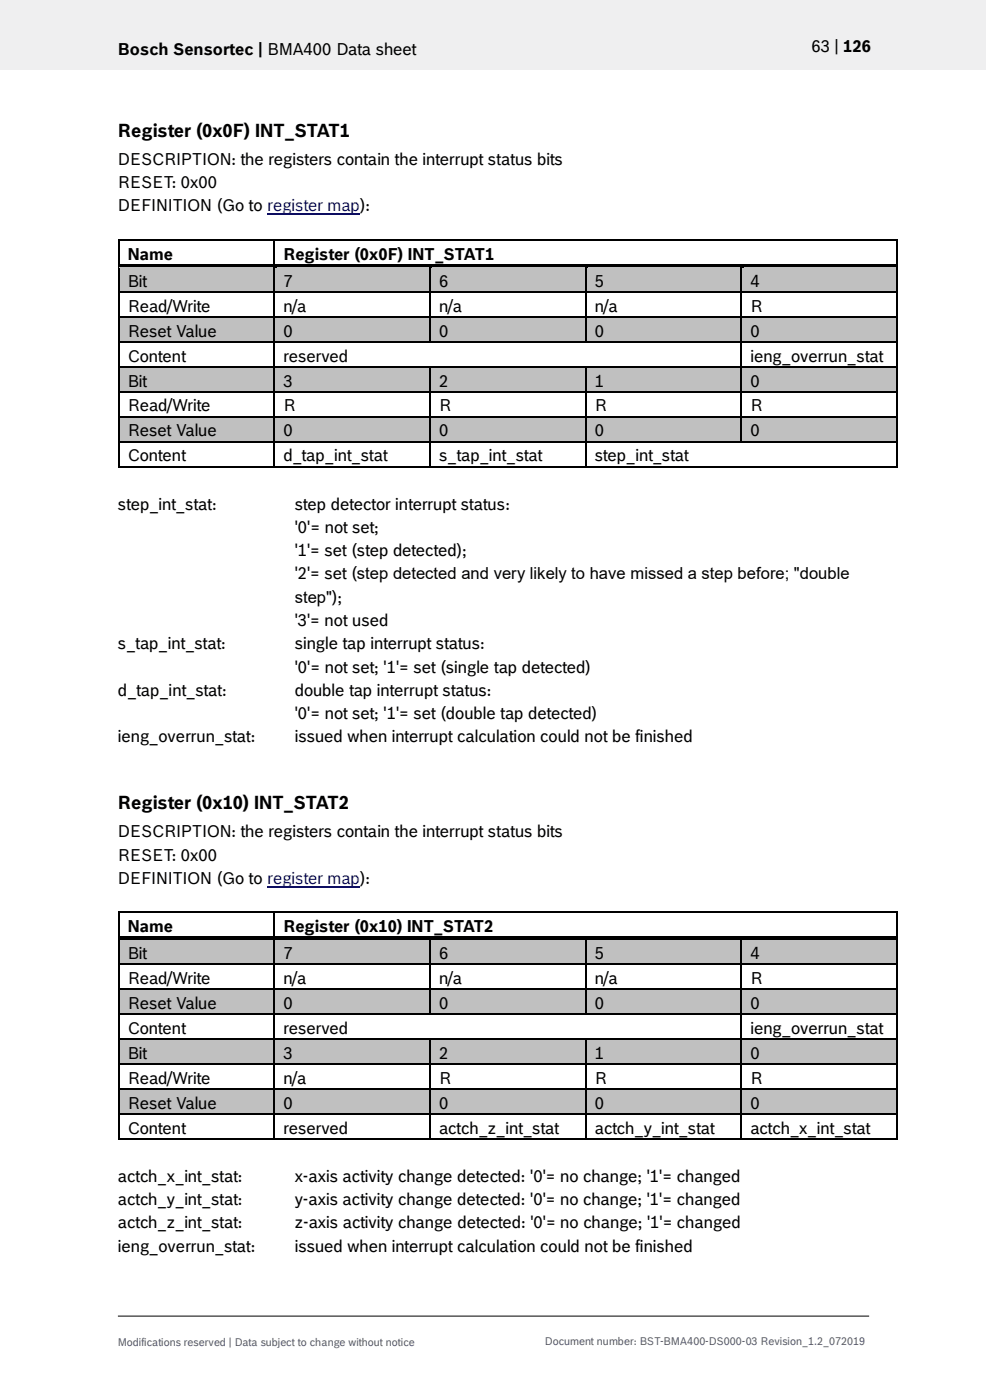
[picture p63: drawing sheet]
<svg xmlns="http://www.w3.org/2000/svg" width="210mm" height="297mm" viewBox="0 0 210 297" stroke-linecap="round" stroke-linejoin="round" font-family="sans-serif">
<defs><g id="words">
<g font-size="3.9">
<text x="25" y="29">Register (0x0F) INT_STAT1</text>
<text x="25" y="171.6">Register (0x10) INT_STAT2</text>
</g>
<g font-size="3.5">
<text x="25" y="11.6">Bosch Sensortec | BMA400 Data sheet</text>
<text x="172.1" y="11">63 | 126</text>
<text x="25" y="35">DESCRIPTION: the registers contain the interrupt status bits</text>
<text x="25" y="39.9">RESET: 0x00</text>
<text x="25" y="44.8">DEFINITION (Go to register map):</text>
<text x="27.1" y="55.1">Name</text>
<text x="60.1" y="55.1">Register (0x0F) INT_STAT1</text>
<text x="27.1" y="60.8">Bit</text>
<text x="60.1" y="60.8">7</text>
<text x="93.2" y="60.8">6</text>
<text x="126.2" y="60.8">5</text>
<text x="159.2" y="60.8">4</text>
<text x="27.1" y="66.1">Read/Write</text>
<text x="27.1" y="71.4">Reset Value</text>
<text x="60.1" y="66.1">n/a</text>
<text x="60.1" y="71.4">0</text>
<text x="93.2" y="66.1">n/a</text>
<text x="93.2" y="71.4">0</text>
<text x="126.2" y="66.1">n/a</text>
<text x="126.2" y="71.4">0</text>
<text x="159.2" y="66.1">R</text>
<text x="159.2" y="71.4">0</text>
<text x="27.1" y="76.7">Content</text>
<text x="60.1" y="76.7">reserved</text>
<text x="159.2" y="76.7">ieng_overrun_stat</text>
<text x="27.1" y="82">Bit</text>
<text x="60.1" y="82">3</text>
<text x="93.2" y="82">2</text>
<text x="126.2" y="82">1</text>
<text x="159.2" y="82">0</text>
<text x="27.1" y="87.3">Read/Write</text>
<text x="60.1" y="87.3">R</text>
<text x="93.2" y="87.3">R</text>
<text x="126.2" y="87.3">R</text>
<text x="159.2" y="87.3">R</text>
<text x="27.1" y="92.6">Reset Value</text>
<text x="60.1" y="92.6">0</text>
<text x="93.2" y="92.6">0</text>
<text x="126.2" y="92.6">0</text>
<text x="159.2" y="92.6">0</text>
<text x="27.1" y="97.9">Content</text>
<text x="60.1" y="97.9">d_tap_int_stat</text>
<text x="93.2" y="97.9">s_tap_int_stat</text>
<text x="126.2" y="97.9">step_int_stat</text>
<text x="25" y="108.1">step_int_stat:</text>
<text x="62.5" y="108.1">step detector interrupt status:</text>
<text x="62.5" y="113">'0'= not set;</text>
<text x="62.5" y="118">'1'= set (step detected);</text>
<text x="62.5" y="122.9">'2'= set (step detected and very likely to have missed a step before; &quot;double</text>
<text x="62.5" y="127.9">step&quot;);</text>
<text x="25" y="137.7">s_tap_int_stat:</text>
<text x="62.5" y="132.8">'3'= not used</text>
<text x="62.5" y="137.7">single tap interrupt status:</text>
<text x="62.5" y="142.7">'0'= not set; '1'= set (single tap detected)</text>
<text x="25" y="147.6">d_tap_int_stat:</text>
<text x="62.5" y="147.6">double tap interrupt status:</text>
<text x="62.5" y="152.5">'0'= not set; '1'= set (double tap detected)</text>
<text x="25" y="157.5">ieng_overrun_stat:</text>
<text x="62.5" y="157.5">issued when interrupt calculation could not be finished</text>
<text x="25" y="177.6">DESCRIPTION: the registers contain the interrupt status bits</text>
<text x="25" y="182.6">RESET: 0x00</text>
<text x="25" y="187.5">DEFINITION (Go to register map):</text>
<text x="27.1" y="197.7">Name</text>
<text x="60.1" y="197.7">Register (0x10) INT_STAT2</text>
<text x="27.1" y="203.4">Bit</text>
<text x="60.1" y="203.4">7</text>
<text x="93.2" y="203.4">6</text>
<text x="126.2" y="203.4">5</text>
<text x="159.2" y="203.4">4</text>
<text x="27.1" y="208.7">Read/Write</text>
<text x="60.1" y="208.7">n/a</text>
<text x="93.2" y="208.7">n/a</text>
<text x="126.2" y="208.7">n/a</text>
<text x="159.2" y="208.7">R</text>
<text x="27.1" y="214">Reset Value</text>
<text x="60.1" y="214">0</text>
<text x="93.2" y="214">0</text>
<text x="126.2" y="214">0</text>
<text x="159.2" y="214">0</text>
<text x="27.1" y="219.3">Content</text>
<text x="60.1" y="219.3">reserved</text>
<text x="159.2" y="219.3">ieng_overrun_stat</text>
<text x="27.1" y="224.6">Bit</text>
<text x="60.1" y="224.6">3</text>
<text x="93.2" y="224.6">2</text>
<text x="126.2" y="224.6">1</text>
<text x="159.2" y="224.6">0</text>
<text x="27.1" y="229.9">Read/Write</text>
<text x="60.1" y="229.9">n/a</text>
<text x="93.2" y="229.9">R</text>
<text x="126.2" y="229.9">R</text>
<text x="159.2" y="229.9">R</text>
<text x="27.1" y="235.2">Reset Value</text>
<text x="60.1" y="235.2">0</text>
<text x="93.2" y="235.2">0</text>
<text x="126.2" y="235.2">0</text>
<text x="159.2" y="235.2">0</text>
<text x="27.1" y="240.5">Content</text>
<text x="60.1" y="240.5">reserved</text>
<text x="93.2" y="240.5">actch_z_int_stat</text>
<text x="126.2" y="240.5">actch_y_int_stat</text>
<text x="159.2" y="240.5">actch_x_int_stat</text>
<text x="25" y="250.7">actch_x_int_stat:</text>
<text x="62.5" y="250.7">x-axis activity change detected: '0'= no change; '1'= changed</text>
<text x="25" y="255.7">actch_y_int_stat:</text>
<text x="62.5" y="255.7">y-axis activity change detected: '0'= no change; '1'= changed</text>
<text x="25" y="260.6">actch_z_int_stat:</text>
<text x="62.5" y="260.6">z-axis activity change detected: '0'= no change; '1'= changed</text>
<text x="25" y="265.5">ieng_overrun_stat:</text>
<text x="62.5" y="265.5">issued when interrupt calculation could not be finished</text>
</g>
<g font-size="2.3" fill="#535f6b">
<text x="25" y="285.5">Modifications reserved | Data subject to change without notice</text>
<text x="115.6" y="285.3">Document number: BST-BMA400-DS000-03 Revision_1.2_072019</text>
</g>
</g></defs>
<path d="M-.1 0h209.2v14.8h-209.2z" fill-rule="evenodd" fill="#efeff0"/>
<path d="M25 279.2h159.4" fill="none" stroke="#000" stroke-width=".21"/>
<path d="M56.7 45.5h19.7" fill="none" stroke="#00f" stroke-width=".25"/>
<g fill="#000">
<path d="M25 50.8h.4v.3h-.4z" fill-rule="evenodd"/>
<path d="M25 50.8h.4v.3h-.4z" fill-rule="evenodd"/>
<path d="M58 50.8h.4v.3h-.4z" fill-rule="evenodd"/>
<path d="M190.2 50.8h.3v.3h-.3z" fill-rule="evenodd"/>
<path d="M190.2 50.8h.3v.3h-.3z" fill-rule="evenodd"/>
</g>
<path d="M25.2 51.1v5M25.4 50.9h32.6M58.2 51.1v5M58.4 50.9h131.8M190.3 51.1v5" fill="none" stroke="#000" stroke-width=".34"/>
<g fill="#c0c0c0">
<path d="M25.4 56.9h32.6v4.9h-32.6z" fill-rule="evenodd"/>
<path d="M27.1 56.9h29.2v4.9h-29.2z" fill-rule="evenodd"/>
<path d="M58.4 56.9h32.7v4.9h-32.7z" fill-rule="evenodd"/>
<path d="M60.1 56.9h29.2v4.9h-29.2z" fill-rule="evenodd"/>
<path d="M91.4 56.9h32.7v4.9h-32.7z" fill-rule="evenodd"/>
<path d="M93.2 56.9h29.2v4.9h-29.2z" fill-rule="evenodd"/>
<path d="M124.4 56.9h32.7v4.9h-32.7z" fill-rule="evenodd"/>
<path d="M126.2 56.9h29.2v4.9h-29.2z" fill-rule="evenodd"/>
<path d="M157.5 56.9h32.7v4.9h-32.7z" fill-rule="evenodd"/>
<path d="M159.2 56.9h29.2v4.9h-29.2z" fill-rule="evenodd"/>
</g>
<g fill="#000">
<path d="M25 56.1h.4v.8h-.4z" fill-rule="evenodd"/>
<path d="M25.4 56.1h32.6v.7h-32.6z" fill-rule="evenodd"/>
</g>
<path d="M25.4 56.8h32.6" fill="none" stroke="#c0c0c0" stroke-width=".21"/>
<path d="M58.4 56.8l.4 .1z" fill-rule="evenodd" fill="#c0c0c0"/>
<g fill="#000">
<path d="M58 56.8l.4 .1z" fill-rule="evenodd"/>
<path d="M58 56.1h.8v.7h-.8z" fill-rule="evenodd"/>
<path d="M58.8 56.1h32.3v.7h-32.3z" fill-rule="evenodd"/>
</g>
<path d="M58.8 56.8h32.3" fill="none" stroke="#c0c0c0" stroke-width=".21"/>
<path d="M91.4 56.8l.4 .1z" fill-rule="evenodd" fill="#c0c0c0"/>
<g fill="#000">
<path d="M91.1 56.8l.3 .1z" fill-rule="evenodd"/>
<path d="M91.1 56.1h.7v.7h-.7z" fill-rule="evenodd"/>
<path d="M91.8 56.1h32.3v.7h-32.3z" fill-rule="evenodd"/>
</g>
<path d="M91.8 56.8h32.3" fill="none" stroke="#c0c0c0" stroke-width=".21"/>
<path d="M124.4 56.8l.5 .1z" fill-rule="evenodd" fill="#c0c0c0"/>
<g fill="#000">
<path d="M124.1 56.8l.3 .1z" fill-rule="evenodd"/>
<path d="M124.1 56.1h.8v.7h-.8z" fill-rule="evenodd"/>
<path d="M124.9 56.1h32.2v.7h-32.2z" fill-rule="evenodd"/>
</g>
<path d="M124.9 56.8h32.2" fill="none" stroke="#c0c0c0" stroke-width=".21"/>
<path d="M157.5 56.8l.4 .1z" fill-rule="evenodd" fill="#c0c0c0"/>
<g fill="#000">
<path d="M157.1 56.8l.4 .1z" fill-rule="evenodd"/>
<path d="M157.1 56.1h.8v.7h-.8z" fill-rule="evenodd"/>
<path d="M157.9 56.1h32.3v.7h-32.3z" fill-rule="evenodd"/>
<path d="M190.2 56.1h.3v.8h-.3z" fill-rule="evenodd"/>
<path d="M25 61.8h.4v.4h-.4z" fill-rule="evenodd"/>
<path d="M58 61.8h.4v.4h-.4z" fill-rule="evenodd"/>
<path d="M91.1 61.8h.3v.4h-.3z" fill-rule="evenodd"/>
<path d="M124.1 61.8h.3v.4h-.3z" fill-rule="evenodd"/>
<path d="M157.1 61.8h.4v.4h-.4z" fill-rule="evenodd"/>
<path d="M190.2 61.8h.3v.4h-.3z" fill-rule="evenodd"/>
</g>
<path d="M157.9 56.8h32.3" fill="none" stroke="#c0c0c0" stroke-width=".21"/>
<g fill="none" stroke="#000" stroke-width=".34">
<path d="M25.2 56.9v4.9M58.2 56.9v4.9M91.2 56.9v4.9M124.3 56.9v4.9M157.3 56.9v4.9M190.3 56.9v4.9M25.2 62.2v4.9M25.4 62h32.6M58.2 62.2v4.9M58.4 62h32.7M91.2 62.2v4.9M91.4 62h32.7"/>
<path d="M124.3 62.2v4.9M124.4 62h32.7M157.3 62.2v4.9M157.5 62h32.7M190.3 62.2v4.9"/>
</g>
<g fill="#c0c0c0">
<path d="M25.4 67.4h32.6v5h-32.6z" fill-rule="evenodd"/>
<path d="M27.1 67.4h29.2v5h-29.2z" fill-rule="evenodd"/>
<path d="M58.4 67.4h32.7v5h-32.7z" fill-rule="evenodd"/>
<path d="M60.1 67.4h29.2v5h-29.2z" fill-rule="evenodd"/>
<path d="M91.4 67.4h32.7v5h-32.7z" fill-rule="evenodd"/>
<path d="M93.2 67.4h29.2v5h-29.2z" fill-rule="evenodd"/>
<path d="M124.4 67.4h32.7v5h-32.7z" fill-rule="evenodd"/>
<path d="M126.2 67.4h29.2v5h-29.2z" fill-rule="evenodd"/>
<path d="M157.5 67.4h32.7v5h-32.7z" fill-rule="evenodd"/>
<path d="M159.2 67.4h29.2v5h-29.2z" fill-rule="evenodd"/>
</g>
<g fill="#000">
<path d="M25 67.1h.4v.3h-.4z" fill-rule="evenodd"/>
<path d="M25 72.4h.4v.3h-.4z" fill-rule="evenodd"/>
<path d="M58 67.1h.4v.3h-.4z" fill-rule="evenodd"/>
<path d="M58 72.4h.4v.3h-.4z" fill-rule="evenodd"/>
<path d="M91.1 67.1h.3v.3h-.3z" fill-rule="evenodd"/>
<path d="M91.1 72.4h.3v.3h-.3z" fill-rule="evenodd"/>
<path d="M124.1 67.1h.3v.3h-.3z" fill-rule="evenodd"/>
<path d="M124.1 72.4h.3v.3h-.3z" fill-rule="evenodd"/>
<path d="M157.1 67.1h.4v.3h-.4z" fill-rule="evenodd"/>
<path d="M157.1 72.4h.4v.3h-.4z" fill-rule="evenodd"/>
<path d="M190.2 67.1h.3v.3h-.3z" fill-rule="evenodd"/>
<path d="M190.2 72.4h.3v.3h-.3z" fill-rule="evenodd"/>
</g>
<g fill="none" stroke="#000" stroke-width=".34">
<path d="M25.2 67.4v5M25.2 72.7v5M25.4 67.3h32.6M25.4 72.6h32.6M58.2 67.4v5M58.2 72.7v5M58.4 67.3h32.7M58.4 72.6h32.7M91.2 67.4v5M91.4 67.3h32.7M91.4 72.6h32.7M124.3 67.4v5"/>
<path d="M124.4 67.3h32.7M124.4 72.6h32.7M157.3 67.4v5M157.3 72.7v5M157.5 67.3h32.7M157.5 72.6h32.7M190.3 67.4v5M190.3 72.7v5"/>
</g>
<g fill="#c0c0c0">
<path d="M25.4 78h32.6v5h-32.6z" fill-rule="evenodd"/>
<path d="M27.1 78h29.2v5h-29.2z" fill-rule="evenodd"/>
<path d="M58.4 78h32.7v5h-32.7z" fill-rule="evenodd"/>
<path d="M60.1 78h29.2v5h-29.2z" fill-rule="evenodd"/>
<path d="M91.4 78h32.7v5h-32.7z" fill-rule="evenodd"/>
<path d="M93.2 78h29.2v5h-29.2z" fill-rule="evenodd"/>
<path d="M124.4 78h32.7v5h-32.7z" fill-rule="evenodd"/>
<path d="M126.2 78h29.2v5h-29.2z" fill-rule="evenodd"/>
<path d="M157.5 78h32.7v5h-32.7z" fill-rule="evenodd"/>
<path d="M159.2 78h29.2v5h-29.2z" fill-rule="evenodd"/>
</g>
<g fill="#000">
<path d="M25 77.7h.4v.3h-.4z" fill-rule="evenodd"/>
<path d="M58 77.7h.4v.3h-.4z" fill-rule="evenodd"/>
<path d="M91.1 77.7h.3v.3h-.3z" fill-rule="evenodd"/>
<path d="M124.1 77.7h.3v.3h-.3z" fill-rule="evenodd"/>
<path d="M157.1 77.7h.4v.3h-.4z" fill-rule="evenodd"/>
<path d="M190.2 77.7h.3v.3h-.3z" fill-rule="evenodd"/>
<path d="M25 83h.4v.3h-.4z" fill-rule="evenodd"/>
<path d="M58 83h.4v.3h-.4z" fill-rule="evenodd"/>
<path d="M91.1 83h.3v.3h-.3z" fill-rule="evenodd"/>
<path d="M124.1 83h.3v.3h-.3z" fill-rule="evenodd"/>
<path d="M157.1 83h.4v.3h-.4z" fill-rule="evenodd"/>
<path d="M190.2 83h.3v.3h-.3z" fill-rule="evenodd"/>
</g>
<g fill="none" stroke="#000" stroke-width=".34">
<path d="M25.2 78v5M25.4 77.9h32.6M58.2 78v5M58.4 77.9h32.7M91.2 78v5M91.4 77.9h32.7M124.3 78v5M124.4 77.9h32.7M157.3 78v5M157.5 77.9h32.7M190.3 78v5M25.2 83.3v5"/>
<path d="M25.4 83.1h32.6M58.2 83.3v5M58.4 83.1h32.7M91.2 83.3v5M91.4 83.1h32.7M124.3 83.3v5M124.4 83.1h32.7M157.3 83.3v5M157.5 83.1h32.7M190.3 83.3v5"/>
</g>
<g fill="#c0c0c0">
<path d="M25.4 88.6h32.6v5h-32.6z" fill-rule="evenodd"/>
<path d="M27.1 88.6h29.2v5h-29.2z" fill-rule="evenodd"/>
<path d="M58.4 88.6h32.7v5h-32.7z" fill-rule="evenodd"/>
<path d="M60.1 88.6h29.2v5h-29.2z" fill-rule="evenodd"/>
<path d="M91.4 88.6h32.7v5h-32.7z" fill-rule="evenodd"/>
<path d="M93.2 88.6h29.2v5h-29.2z" fill-rule="evenodd"/>
<path d="M124.4 88.6h32.7v5h-32.7z" fill-rule="evenodd"/>
<path d="M126.2 88.6h29.2v5h-29.2z" fill-rule="evenodd"/>
<path d="M157.5 88.6h32.7v5h-32.7z" fill-rule="evenodd"/>
<path d="M159.2 88.6h29.2v5h-29.2z" fill-rule="evenodd"/>
</g>
<g fill="#000">
<path d="M25 88.3h.4v.3h-.4z" fill-rule="evenodd"/>
<path d="M25 93.6h.4v.3h-.4z" fill-rule="evenodd"/>
<path d="M25 98.9h.4v.3h-.4z" fill-rule="evenodd"/>
<path d="M25 98.9h.4v.3h-.4z" fill-rule="evenodd"/>
<path d="M58 88.3h.4v.3h-.4z" fill-rule="evenodd"/>
<path d="M58 93.6h.4v.3h-.4z" fill-rule="evenodd"/>
<path d="M58 98.9h.4v.3h-.4z" fill-rule="evenodd"/>
<path d="M91.1 88.3h.3v.3h-.3z" fill-rule="evenodd"/>
<path d="M91.1 93.6h.3v.3h-.3z" fill-rule="evenodd"/>
<path d="M91.1 98.9h.3v.3h-.3z" fill-rule="evenodd"/>
<path d="M124.1 88.3h.3v.3h-.3z" fill-rule="evenodd"/>
<path d="M124.1 93.6h.3v.3h-.3z" fill-rule="evenodd"/>
<path d="M124.1 98.9h.3v.3h-.3z" fill-rule="evenodd"/>
<path d="M157.1 88.3h.4v.3h-.4z" fill-rule="evenodd"/>
<path d="M157.1 93.6h.4v.3h-.4z" fill-rule="evenodd"/>
<path d="M190.2 88.3h.3v.3h-.3z" fill-rule="evenodd"/>
<path d="M190.2 93.6h.3v.3h-.3z" fill-rule="evenodd"/>
<path d="M190.2 98.9h.3v.3h-.3z" fill-rule="evenodd"/>
<path d="M190.2 98.9h.3v.3h-.3z" fill-rule="evenodd"/>
<path d="M25 193.4h.4v.3h-.4z" fill-rule="evenodd"/>
<path d="M25 193.4h.4v.3h-.4z" fill-rule="evenodd"/>
<path d="M58 193.4h.4v.3h-.4z" fill-rule="evenodd"/>
<path d="M190.2 193.4h.3v.3h-.3z" fill-rule="evenodd"/>
<path d="M190.2 193.4h.3v.3h-.3z" fill-rule="evenodd"/>
</g>
<g fill="none" stroke="#000" stroke-width=".34">
<path d="M25.2 88.6v5M25.2 93.9v5M25.4 88.4h32.6M25.4 93.7h32.6M25.4 99h32.6M58.2 88.6v5M58.2 93.9v5M58.4 88.4h32.7M58.4 93.7h32.7M58.4 99h32.7M91.2 88.6v5M91.2 93.9v5"/>
<path d="M91.4 88.4h32.7M91.4 93.7h32.7M91.4 99h32.7M124.3 88.6v5M124.3 93.9v5M124.4 88.4h32.7M124.4 93.7h32.7M124.4 99h65.8M157.3 88.6v5M157.5 88.4h32.7M157.5 93.7h32.7M190.3 88.6v5"/>
<path d="M190.3 93.9v5M25.2 193.7v5M25.4 193.6h32.6M58.2 193.7v5M58.4 193.6h131.8M190.3 193.7v5"/>
</g>
<path d="M56.7 188.1h19.7" fill="none" stroke="#00f" stroke-width=".25"/>
<g fill="#c0c0c0">
<path d="M25.4 199.5h32.6v4.9h-32.6z" fill-rule="evenodd"/>
<path d="M27.1 199.5h29.2v4.9h-29.2z" fill-rule="evenodd"/>
<path d="M58.4 199.5h32.7v4.9h-32.7z" fill-rule="evenodd"/>
<path d="M60.1 199.5h29.2v4.9h-29.2z" fill-rule="evenodd"/>
<path d="M91.4 199.5h32.7v4.9h-32.7z" fill-rule="evenodd"/>
<path d="M93.2 199.5h29.2v4.9h-29.2z" fill-rule="evenodd"/>
<path d="M124.4 199.5h32.7v4.9h-32.7z" fill-rule="evenodd"/>
<path d="M126.2 199.5h29.2v4.9h-29.2z" fill-rule="evenodd"/>
<path d="M157.5 199.5h32.7v4.9h-32.7z" fill-rule="evenodd"/>
<path d="M159.2 199.5h29.2v4.9h-29.2z" fill-rule="evenodd"/>
</g>
<g fill="#000">
<path d="M25 198.7h.4v.8h-.4z" fill-rule="evenodd"/>
<path d="M25.4 198.7h32.6v.8h-32.6z" fill-rule="evenodd"/>
</g>
<path d="M25.4 199.5h32.6" fill="none" stroke="#c0c0c0" stroke-width=".21"/>
<path d="M58.4 199.5h.4z" fill-rule="evenodd" fill="#c0c0c0"/>
<g fill="#000">
<path d="M58 199.5h.4z" fill-rule="evenodd"/>
<path d="M58 198.7h.8v.8h-.8z" fill-rule="evenodd"/>
<path d="M58.8 198.7h32.3v.8h-32.3z" fill-rule="evenodd"/>
</g>
<path d="M58.8 199.5h32.3" fill="none" stroke="#c0c0c0" stroke-width=".21"/>
<path d="M91.4 199.5h.4z" fill-rule="evenodd" fill="#c0c0c0"/>
<g fill="#000">
<path d="M91.1 199.5h.3z" fill-rule="evenodd"/>
<path d="M91.1 198.7h.7v.8h-.7z" fill-rule="evenodd"/>
<path d="M91.8 198.7h32.3v.8h-32.3z" fill-rule="evenodd"/>
</g>
<path d="M91.8 199.5h32.3" fill="none" stroke="#c0c0c0" stroke-width=".21"/>
<path d="M124.4 199.5h.5z" fill-rule="evenodd" fill="#c0c0c0"/>
<g fill="#000">
<path d="M124.1 199.5h.3z" fill-rule="evenodd"/>
<path d="M124.1 198.7h.8v.8h-.8z" fill-rule="evenodd"/>
<path d="M124.9 198.7h32.2v.8h-32.2z" fill-rule="evenodd"/>
</g>
<path d="M124.9 199.5h32.2" fill="none" stroke="#c0c0c0" stroke-width=".21"/>
<path d="M157.5 199.5h.4z" fill-rule="evenodd" fill="#c0c0c0"/>
<g fill="#000">
<path d="M157.1 199.5h.4z" fill-rule="evenodd"/>
<path d="M157.1 198.7h.8v.8h-.8z" fill-rule="evenodd"/>
<path d="M157.9 198.7h32.3v.8h-32.3z" fill-rule="evenodd"/>
<path d="M190.2 198.7h.3v.8h-.3z" fill-rule="evenodd"/>
<path d="M25 204.4h.4v.3h-.4z" fill-rule="evenodd"/>
<path d="M58 204.4h.4v.3h-.4z" fill-rule="evenodd"/>
<path d="M91.1 204.4h.3v.3h-.3z" fill-rule="evenodd"/>
<path d="M124.1 204.4h.3v.3h-.3z" fill-rule="evenodd"/>
<path d="M157.1 204.4h.4v.3h-.4z" fill-rule="evenodd"/>
<path d="M190.2 204.4h.3v.3h-.3z" fill-rule="evenodd"/>
</g>
<path d="M157.9 199.5h32.3" fill="none" stroke="#c0c0c0" stroke-width=".21"/>
<g fill="none" stroke="#000" stroke-width=".34">
<path d="M25.2 199.5v4.9M58.2 199.5v4.9M91.2 199.5v4.9M124.3 199.5v4.9M157.3 199.5v4.9M190.3 199.5v4.9M25.2 204.7v5M25.4 204.6h32.6M58.2 204.7v5M58.4 204.6h32.7M91.2 204.7v5M91.4 204.6h32.7"/>
<path d="M124.3 204.7v5M124.4 204.6h32.7M157.3 204.7v5M157.5 204.6h32.7M190.3 204.7v5"/>
</g>
<g fill="#c0c0c0">
<path d="M25.4 210.1h32.6v4.9h-32.6z" fill-rule="evenodd"/>
<path d="M27.1 210.1h29.2v4.9h-29.2z" fill-rule="evenodd"/>
<path d="M58.4 210.1h32.7v4.9h-32.7z" fill-rule="evenodd"/>
<path d="M60.1 210.1h29.2v4.9h-29.2z" fill-rule="evenodd"/>
<path d="M91.4 210.1h32.7v4.9h-32.7z" fill-rule="evenodd"/>
<path d="M93.2 210.1h29.2v4.9h-29.2z" fill-rule="evenodd"/>
<path d="M124.4 210.1h32.7v4.9h-32.7z" fill-rule="evenodd"/>
<path d="M126.2 210.1h29.2v4.9h-29.2z" fill-rule="evenodd"/>
<path d="M157.5 210.1h32.7v4.9h-32.7z" fill-rule="evenodd"/>
<path d="M159.2 210.1h29.2v4.9h-29.2z" fill-rule="evenodd"/>
</g>
<g fill="#000">
<path d="M25 209.7h.4v.3h-.4z" fill-rule="evenodd"/>
<path d="M25 215h.4v.3h-.4z" fill-rule="evenodd"/>
<path d="M58 209.7h.4v.3h-.4z" fill-rule="evenodd"/>
<path d="M58 215h.4v.3h-.4z" fill-rule="evenodd"/>
<path d="M91.1 209.7h.3v.3h-.3z" fill-rule="evenodd"/>
<path d="M91.1 215h.3v.3h-.3z" fill-rule="evenodd"/>
<path d="M124.1 209.7h.3v.3h-.3z" fill-rule="evenodd"/>
<path d="M124.1 215h.3v.3h-.3z" fill-rule="evenodd"/>
<path d="M157.1 209.7h.4v.3h-.4z" fill-rule="evenodd"/>
<path d="M157.1 215h.4v.3h-.4z" fill-rule="evenodd"/>
<path d="M190.2 209.7h.3v.3h-.3z" fill-rule="evenodd"/>
<path d="M190.2 215h.3v.3h-.3z" fill-rule="evenodd"/>
</g>
<g fill="none" stroke="#000" stroke-width=".34">
<path d="M25.2 210v5M25.2 215.3v5M25.4 209.9h32.6M25.4 215.2h32.6M58.2 210v5M58.2 215.3v5M58.4 209.9h32.7M58.4 215.2h32.7M91.2 210v5M91.4 209.9h32.7M91.4 215.2h32.7M124.3 210v5"/>
<path d="M124.4 209.9h32.7M124.4 215.2h32.7M157.3 210v5M157.3 215.3v5M157.5 209.9h32.7M157.5 215.2h32.7M190.3 210v5M190.3 215.3v5"/>
</g>
<g fill="#c0c0c0">
<path d="M25.4 220.7h32.6v4.9h-32.6z" fill-rule="evenodd"/>
<path d="M27.1 220.7h29.2v4.9h-29.2z" fill-rule="evenodd"/>
<path d="M58.4 220.7h32.7v4.9h-32.7z" fill-rule="evenodd"/>
<path d="M60.1 220.7h29.2v4.9h-29.2z" fill-rule="evenodd"/>
<path d="M91.4 220.7h32.7v4.9h-32.7z" fill-rule="evenodd"/>
<path d="M93.2 220.7h29.2v4.9h-29.2z" fill-rule="evenodd"/>
<path d="M124.4 220.7h32.7v4.9h-32.7z" fill-rule="evenodd"/>
<path d="M126.2 220.7h29.2v4.9h-29.2z" fill-rule="evenodd"/>
<path d="M157.5 220.7h32.7v4.9h-32.7z" fill-rule="evenodd"/>
<path d="M159.2 220.7h29.2v4.9h-29.2z" fill-rule="evenodd"/>
</g>
<g fill="#000">
<path d="M25 220.3h.4v.3h-.4z" fill-rule="evenodd"/>
<path d="M25 225.6h.4v.3h-.4z" fill-rule="evenodd"/>
<path d="M58 220.3h.4v.3h-.4z" fill-rule="evenodd"/>
<path d="M58 225.6h.4v.3h-.4z" fill-rule="evenodd"/>
<path d="M91.1 220.3h.3v.3h-.3z" fill-rule="evenodd"/>
<path d="M91.1 225.6h.3v.3h-.3z" fill-rule="evenodd"/>
<path d="M124.1 220.3h.3v.3h-.3z" fill-rule="evenodd"/>
<path d="M124.1 225.6h.3v.3h-.3z" fill-rule="evenodd"/>
<path d="M157.1 220.3h.4v.3h-.4z" fill-rule="evenodd"/>
<path d="M157.1 225.6h.4v.3h-.4z" fill-rule="evenodd"/>
<path d="M190.2 220.3h.3v.3h-.3z" fill-rule="evenodd"/>
<path d="M190.2 225.6h.3v.3h-.3z" fill-rule="evenodd"/>
</g>
<g fill="none" stroke="#000" stroke-width=".34">
<path d="M25.2 220.6v5M25.2 225.9v5M25.4 220.5h32.6M25.4 225.7h32.6M58.2 220.6v5M58.2 225.9v5M58.4 220.5h32.7M58.4 225.7h32.7M91.2 220.6v5M91.2 225.9v5M91.4 220.5h32.7M91.4 225.7h32.7"/>
<path d="M124.3 220.6v5M124.3 225.9v5M124.4 220.5h32.7M124.4 225.7h32.7M157.3 220.6v5M157.3 225.9v5M157.5 220.5h32.7M157.5 225.7h32.7M190.3 220.6v5M190.3 225.9v5"/>
</g>
<g fill="#c0c0c0">
<path d="M25.4 231.3h32.6v4.9h-32.6z" fill-rule="evenodd"/>
<path d="M27.1 231.3h29.2v4.9h-29.2z" fill-rule="evenodd"/>
<path d="M58.4 231.3h32.7v4.9h-32.7z" fill-rule="evenodd"/>
<path d="M60.1 231.3h29.2v4.9h-29.2z" fill-rule="evenodd"/>
<path d="M91.4 231.3h32.7v4.9h-32.7z" fill-rule="evenodd"/>
<path d="M93.2 231.3h29.2v4.9h-29.2z" fill-rule="evenodd"/>
<path d="M124.4 231.3h32.7v4.9h-32.7z" fill-rule="evenodd"/>
<path d="M126.2 231.3h29.2v4.9h-29.2z" fill-rule="evenodd"/>
<path d="M157.5 231.3h32.7v4.9h-32.7z" fill-rule="evenodd"/>
<path d="M159.2 231.3h29.2v4.9h-29.2z" fill-rule="evenodd"/>
</g>
<g fill="#000">
<path d="M25 230.9h.4v.3h-.4z" fill-rule="evenodd"/>
<path d="M25 236.2h.4v.3h-.4z" fill-rule="evenodd"/>
<path d="M58 230.9h.4v.3h-.4z" fill-rule="evenodd"/>
<path d="M58 236.2h.4v.3h-.4z" fill-rule="evenodd"/>
<path d="M91.1 230.9h.3v.3h-.3z" fill-rule="evenodd"/>
<path d="M91.1 236.2h.3v.3h-.3z" fill-rule="evenodd"/>
<path d="M124.1 230.9h.3v.3h-.3z" fill-rule="evenodd"/>
<path d="M124.1 236.2h.3v.3h-.3z" fill-rule="evenodd"/>
<path d="M157.1 230.9h.4v.3h-.4z" fill-rule="evenodd"/>
<path d="M157.1 236.2h.4v.3h-.4z" fill-rule="evenodd"/>
<path d="M190.2 230.9h.3v.3h-.3z" fill-rule="evenodd"/>
<path d="M190.2 236.2h.3v.3h-.3z" fill-rule="evenodd"/>
<path d="M25 241.5h.4v.3h-.4z" fill-rule="evenodd"/>
<path d="M25 241.5h.4v.3h-.4z" fill-rule="evenodd"/>
<path d="M58 241.5h.4v.3h-.4z" fill-rule="evenodd"/>
<path d="M91.1 241.5h.3v.3h-.3z" fill-rule="evenodd"/>
<path d="M124.1 241.5h.3v.3h-.3z" fill-rule="evenodd"/>
<path d="M157.1 241.5h.4v.3h-.4z" fill-rule="evenodd"/>
<path d="M190.2 241.5h.3v.3h-.3z" fill-rule="evenodd"/>
<path d="M190.2 241.5h.3v.3h-.3z" fill-rule="evenodd"/>
</g>
<g fill="none" stroke="#000" stroke-width=".34">
<path d="M25.2 231.2v5M25.2 236.5v5M25.4 231h32.6M25.4 236.3h32.6M58.2 231.2v5M58.2 236.5v5M58.4 231h32.7M58.4 236.3h32.7M91.2 231.2v5M91.2 236.5v5M91.4 231h32.7M91.4 236.3h32.7"/>
<path d="M124.3 231.2v5M124.3 236.5v5M124.4 231h32.7M124.4 236.3h32.7M157.3 231.2v5M157.3 236.5v5M157.5 231h32.7M157.5 236.3h32.7M190.3 231.2v5M190.3 236.5v5M25.4 241.7h32.6M58.4 241.7h32.7"/>
<path d="M91.4 241.7h32.7M124.4 241.7h32.7M157.5 241.7h32.7"/>
</g>
<use href="#words"/>
</svg>
